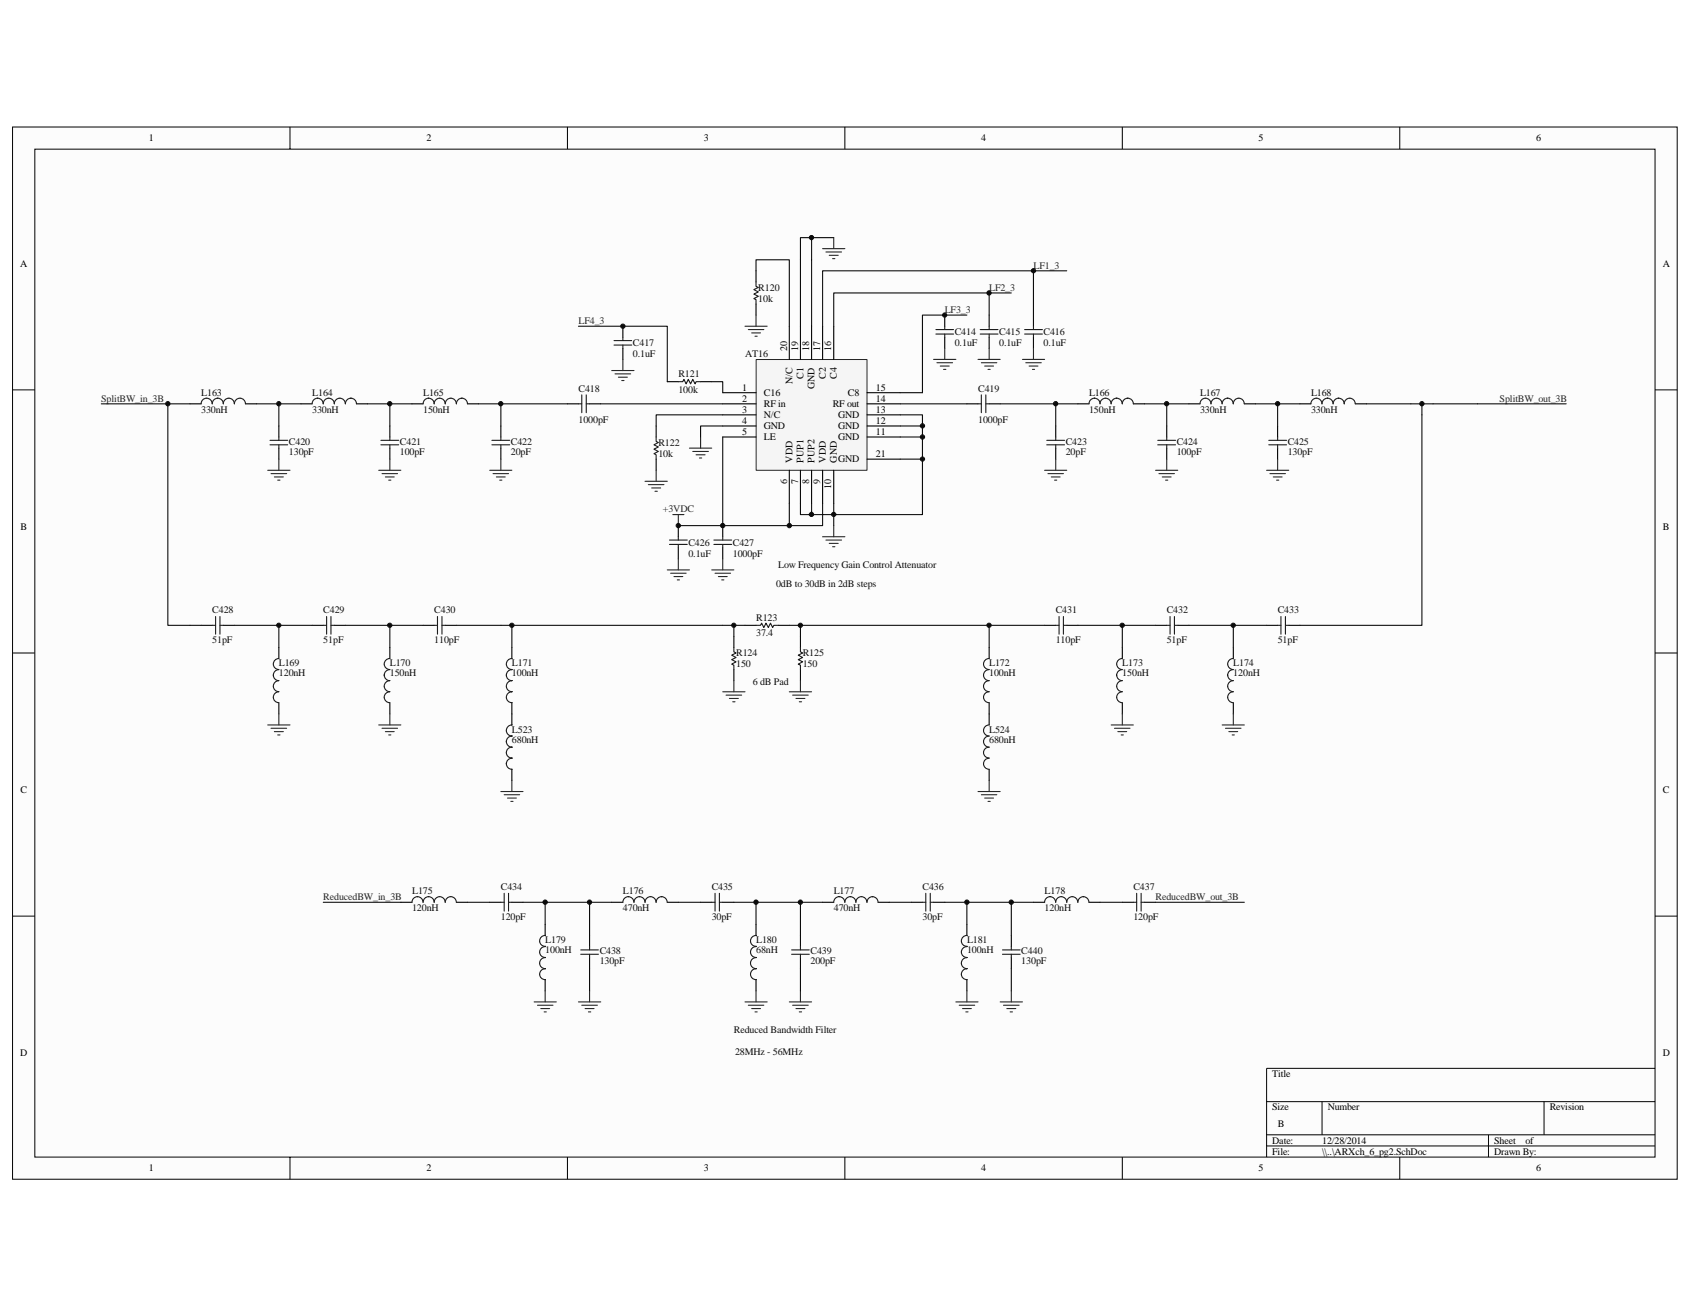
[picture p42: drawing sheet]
<svg xmlns="http://www.w3.org/2000/svg" width="279mm" height="216mm" viewBox="0 0 279 216" stroke-linecap="round" stroke-linejoin="round" font-family="sans-serif">
<defs><g id="words">
<g font-size="1.7">
<text x="24.6" y="23.3">1</text>
<text x="70.5" y="23.3">2</text>
<text x="116.4" y="23.3">3</text>
<text x="162.2" y="23.3">4</text>
<text x="208.1" y="23.3">5</text>
<text x="254" y="23.3">6</text>
<text x="3.3" y="44.2">A</text>
<text x="274.9" y="44.2">A</text>
<text x="130.1" y="58" transform="rotate(-90 130.1 58)">20</text>
<text x="131.9" y="58" transform="rotate(-90 131.9 58)">19</text>
<text x="133.8" y="58" transform="rotate(-90 133.8 58)">18</text>
<text x="135.6" y="58" transform="rotate(-90 135.6 58)">17</text>
<text x="137.4" y="58" transform="rotate(-90 137.4 58)">16</text>
<text x="122.7" y="64.6">1</text>
<text x="126.3" y="65.5">C16</text>
<text x="131" y="63.5" transform="rotate(-90 131 63.5)">N/C</text>
<text x="132.9" y="62.6" transform="rotate(-90 132.9 62.6)">C1</text>
<text x="134.7" y="64.3" transform="rotate(-90 134.7 64.3)">GND</text>
<text x="136.5" y="62.6" transform="rotate(-90 136.5 62.6)">C2</text>
<text x="138.4" y="62.6" transform="rotate(-90 138.4 62.6)">C4</text>
<text x="140.2" y="65.5">C8</text>
<text x="144.8" y="64.6">15</text>
<text x="122.7" y="66.4">2</text>
<text x="122.7" y="68.2">3</text>
<text x="122.7" y="70">4</text>
<text x="122.7" y="71.9">5</text>
<text x="126.3" y="67.3">RF in</text>
<text x="126.3" y="69.1">N/C</text>
<text x="126.3" y="71">GND</text>
<text x="137.7" y="67.3">RF out</text>
<text x="138.6" y="71">GND</text>
<text x="138.6" y="69.1">GND</text>
<text x="144.8" y="71.9">11</text>
<text x="144.8" y="70">12</text>
<text x="144.8" y="68.2">13</text>
<text x="144.8" y="66.4">14</text>
<text x="126.3" y="72.8">LE</text>
<text x="131" y="76.5" transform="rotate(-90 131 76.5)">VDD</text>
<text x="132.9" y="76.5" transform="rotate(-90 132.9 76.5)">PUP1</text>
<text x="134.7" y="76.5" transform="rotate(-90 134.7 76.5)">PUP2</text>
<text x="136.5" y="76.5" transform="rotate(-90 136.5 76.5)">VDD</text>
<text x="138.4" y="76.5" transform="rotate(-90 138.4 76.5)">GND</text>
<text x="138.6" y="72.8">GND</text>
<text x="144.8" y="75.5">21</text>
<text x="130.1" y="80" transform="rotate(-90 130.1 80)">6</text>
<text x="131.9" y="80" transform="rotate(-90 131.9 80)">7</text>
<text x="133.8" y="80" transform="rotate(-90 133.8 80)">8</text>
<text x="135.6" y="80" transform="rotate(-90 135.6 80)">9</text>
<text x="137.4" y="80.9" transform="rotate(-90 137.4 80.9)">10</text>
<text x="3.4" y="87.7">B</text>
<text x="274.9" y="87.7">B</text>
<text x="3.4" y="131.1">C</text>
<text x="274.9" y="131.1">C</text>
<text x="3.3" y="174.6">D</text>
<text x="210.3" y="178.1">Title</text>
<text x="274.9" y="174.6">D</text>
<text x="210.3" y="183.6">Size</text>
<text x="219.5" y="183.6">Number</text>
<text x="256.2" y="183.6">Revision</text>
<text x="210.3" y="189.1">Date:</text>
<text x="210.3" y="190.9">File:</text>
<text x="211.2" y="186.3">B</text>
<text x="218.6" y="190.9">\\..\ARXch_6_pg2.SchDoc</text>
<text x="218.6" y="189.1">12/28/2014</text>
<text x="247" y="190.9">Drawn By:</text>
<text x="247" y="189.1">Sheet</text>
<text x="252.2" y="189.1">of</text>
<text x="24.6" y="193.7">1</text>
<text x="70.5" y="193.7">2</text>
<text x="116.4" y="193.7">3</text>
<text x="162.2" y="193.7">4</text>
<text x="208.1" y="193.7">5</text>
<text x="254" y="193.7">6</text>
</g>
<g font-size="1.7" fill="#262626">
<text x="170.9" y="44.4">LF1_3</text>
<text x="95.7" y="53.6">LF4_3</text>
<text x="156.2" y="51.7">LF3_3</text>
<text x="163.5" y="48.1">LF2_3</text>
<text x="16.7" y="66.4">SplitBW_in_3B</text>
<text x="247.9" y="66.4">SplitBW_out_3B</text>
<text x="109.6" y="84.7">+3VDC</text>
<text x="53.4" y="148.8">ReducedBW_in_3B</text>
<text x="191.1" y="148.8">ReducedBW_out_3B</text>
</g>
<g font-size="1.7" fill="#0e0e0e">
<text x="125.4" y="49.9">10k</text>
<text x="125.4" y="48.1">R120</text>
<text x="104.6" y="59.1">0.1uF</text>
<text x="104.6" y="57.2">C417</text>
<text x="123.2" y="59.1">AT16</text>
<text x="157.8" y="57.2">0.1uF</text>
<text x="157.8" y="55.4">C414</text>
<text x="165.2" y="57.2">0.1uF</text>
<text x="165.2" y="55.4">C415</text>
<text x="172.5" y="57.2">0.1uF</text>
<text x="172.5" y="55.4">C416</text>
<text x="33.3" y="65.5">L163</text>
<text x="51.6" y="65.5">L164</text>
<text x="70" y="65.5">L165</text>
<text x="95.7" y="64.7">C418</text>
<text x="112.2" y="62.4">R121</text>
<text x="112.2" y="64.9">100k</text>
<text x="161.7" y="64.7">C419</text>
<text x="180" y="65.5">L166</text>
<text x="198.4" y="65.5">L167</text>
<text x="216.7" y="65.5">L168</text>
<text x="33.3" y="68.2">330nH</text>
<text x="51.6" y="68.2">330nH</text>
<text x="70" y="68.2">150nH</text>
<text x="95.7" y="69.9">1000pF</text>
<text x="161.7" y="69.9">1000pF</text>
<text x="180" y="68.2">150nH</text>
<text x="198.4" y="68.2">330nH</text>
<text x="216.7" y="68.2">330nH</text>
<text x="47.8" y="73.5">C420</text>
<text x="47.8" y="75.2">130pF</text>
<text x="66.1" y="73.5">C421</text>
<text x="66.1" y="75.2">100pF</text>
<text x="84.5" y="73.5">C422</text>
<text x="84.5" y="75.2">20pF</text>
<text x="108.9" y="75.5">10k</text>
<text x="108.9" y="73.7">R122</text>
<text x="176.2" y="75.2">20pF</text>
<text x="176.2" y="73.5">C423</text>
<text x="194.5" y="73.5">C424</text>
<text x="194.5" y="75.2">100pF</text>
<text x="212.9" y="75.2">130pF</text>
<text x="212.9" y="73.5">C425</text>
<text x="113.8" y="92">0.1uF</text>
<text x="113.8" y="90.2">C426</text>
<text x="121.2" y="90.2">C427</text>
<text x="121.2" y="92">1000pF</text>
<text x="128.7" y="93.9">Low Frequency Gain Control Attenuator</text>
<text x="35.1" y="101.4">C428</text>
<text x="53.4" y="101.4">C429</text>
<text x="71.8" y="101.4">C430</text>
<text x="128.3" y="97">0dB to 30dB in 2dB steps</text>
<text x="174.5" y="101.4">C431</text>
<text x="192.9" y="101.4">C432</text>
<text x="211.2" y="101.4">C433</text>
<text x="35.1" y="106.3">51pF</text>
<text x="53.4" y="106.3">51pF</text>
<text x="71.8" y="106.3">110pF</text>
<text x="125" y="105.2">37.4</text>
<text x="125" y="102.6">R123</text>
<text x="174.5" y="106.3">110pF</text>
<text x="192.9" y="106.3">51pF</text>
<text x="211.2" y="106.3">51pF</text>
<text x="46.1" y="111.8">120nH</text>
<text x="46.1" y="110.2">L169</text>
<text x="64.5" y="111.8">150nH</text>
<text x="64.5" y="110.2">L170</text>
<text x="84.6" y="111.8">100nH</text>
<text x="84.6" y="110.2">L171</text>
<text x="121.7" y="110.3">150</text>
<text x="121.7" y="108.5">R124</text>
<text x="124.5" y="113.3">6 dB Pad</text>
<text x="132.7" y="108.5">R125</text>
<text x="132.7" y="110.3">150</text>
<text x="163.5" y="111.8">100nH</text>
<text x="163.5" y="110.2">L172</text>
<text x="185.5" y="111.8">150nH</text>
<text x="185.5" y="110.2">L173</text>
<text x="203.9" y="111.8">120nH</text>
<text x="203.9" y="110.2">L174</text>
<text x="84.6" y="122.8">680nH</text>
<text x="84.6" y="121.1">L523</text>
<text x="163.5" y="122.8">680nH</text>
<text x="163.5" y="121.1">L524</text>
<text x="68.1" y="147.9">L175</text>
<text x="82.8" y="147.2">C434</text>
<text x="103" y="147.9">L176</text>
<text x="117.7" y="147.2">C435</text>
<text x="137.9" y="147.9">L177</text>
<text x="152.5" y="147.2">C436</text>
<text x="172.7" y="147.9">L178</text>
<text x="187.4" y="147.2">C437</text>
<text x="68.1" y="150.6">120nH</text>
<text x="82.8" y="152.1">120pF</text>
<text x="90.1" y="155.9">L179</text>
<text x="103" y="150.6">470nH</text>
<text x="117.7" y="152.1">30pF</text>
<text x="125" y="155.9">L180</text>
<text x="137.9" y="150.6">470nH</text>
<text x="152.5" y="152.1">30pF</text>
<text x="159.9" y="155.9">L181</text>
<text x="172.7" y="150.6">120nH</text>
<text x="187.4" y="152.1">120pF</text>
<text x="90.1" y="157.6">100nH</text>
<text x="99.1" y="159.4">130pF</text>
<text x="99.1" y="157.8">C438</text>
<text x="125" y="157.6">68nH</text>
<text x="134" y="159.4">200pF</text>
<text x="134" y="157.8">C439</text>
<text x="159.9" y="157.6">100nH</text>
<text x="168.8" y="159.4">130pF</text>
<text x="168.8" y="157.8">C440</text>
<text x="121.3" y="170.8">Reduced Bandwidth Filter</text>
<text x="121.5" y="174.4">28MHz - 56MHz</text>
</g>
</g></defs>
<path d="M2.1 21h275.2v173.9h-275.2z" fill="#fcfcfc"/>
<path d="M2.1 21h275.2v173.9h-275.2z" fill="none" stroke="#000" stroke-width=".17"/>
<path d="M5.8 24.7h267.8v166.6h-267.8z" fill="#fcfcfc"/>
<g fill="none" stroke="#000" stroke-width=".17">
<path d="M5.8 24.7h267.8v166.6h-267.8zM47.9 21v3.6M93.8 21v3.6M139.7 21v3.6M185.5 21v3.6M231.4 21v3.6M2.1 64.5h3.6M273.6 64.5h3.7M2.1 107.9h3.6M273.6 107.9h3.7M2.1 151.4h3.6M273.6 151.4h3.7"/>
<path d="M273.6 176.6h-64.2v14.7M47.9 191.3v3.6M93.8 191.3v3.6M139.7 191.3v3.6M185.5 191.3v3.6M209.4 182.1h64.2M209.4 187.6h64.2M209.4 189.4h64.2M218.6 182.1v5.5M231.4 191.3v3.6M246.1 187.6v3.7M255.3 182.1v5.5"/>
</g>
<g fill="none" stroke="#000" stroke-width=".18">
<path d="M31.4 66.8h1.9M40.6 66.8h1.8M46.1 70.4v1.8M46.1 74.1v1.8M49.8 66.8h1.8M58.9 66.8h1.9M64.5 70.4v1.8M64.5 74.1v1.8M68.1 66.8h1.9M77.3 66.8h1.8M82.8 70.4v1.8M82.8 74.1v1.8"/>
<path d="M33.3 103.4h1.8M36.9 103.4h1.9M46.1 107v1.9M46.1 116.2v1.8M51.6 103.4h1.8M55.3 103.4h1.8M64.5 107v1.9M64.5 116.2v1.8M70 103.4h1.8M73.6 103.4h1.9M84.6 107v1.9M84.6 116.2v1.8"/>
<path d="M172.7 103.4h1.8M176.4 103.4h1.8M185.5 107v1.9M185.5 116.2v1.8M191.1 103.4h1.8M194.7 103.4h1.9M203.9 107v1.9M203.9 116.2v1.8M209.4 103.4h1.8M213.1 103.4h1.8M66.3 149.2h1.8M75.5 149.2h1.8"/>
<path d="M81 149.2h1.8M84.6 149.2h1.9M90.1 152.8v1.8M97.5 154.6v1.9M97.5 158.3v1.8M101.1 149.2h1.9M110.3 149.2h1.8M115.8 149.2h1.9M119.5 149.2h1.8M125 152.8v1.8M132.3 154.6v1.9M132.3 158.3v1.8"/>
<path d="M136 149.2h1.8M145.2 149.2h1.8M150.7 149.2h1.8M154.3 149.2h1.9M159.9 152.8v1.8M167.2 154.6v1.9M167.2 158.3v1.8M170.9 149.2h1.8M180 149.2h1.9M185.5 149.2h1.9M189.2 149.2h1.9M90.1 162v1.8"/>
<path d="M125 162v1.8M159.9 162v1.8"/>
</g>
<g fill="none" stroke="#1c1c1c" stroke-width=".18">
<path d="M38.7 66.8a.91 .91 0 0 0-.9-1 .91 .91 0 0 0-.9 1 .91 .91 0 0 0-.9-1 .94 .94 0 0 0-.9 1 .91 .91 0 0 0-.9-1 .91 .91 0 0 0-.9 1M40.6 66.8a.91 .91 0 0 0-.9-1 .91 .91 0 0 0-.9 1M44.6 72.8h3M44.6 73.5h3M46.1 72.2v.6M46.1 73.5v.6M57.1 66.8a.91 .91 0 0 0-.9-1 .91 .91 0 0 0-.9 1 .92 .92 0 0 0-1-1 .92 .92 0 0 0-.9 1 .91 .91 0 0 0-.9-1 .9 .9 0 0 0-.9 1M58.9 66.8a.91 .91 0 0 0-.9-1 .9 .9 0 0 0-.9 1M63 73.5h2.9M63 72.8h2.9M64.5 72.2v.6M64.5 73.5v.6"/>
<path d="M75.4 66.8a.92 .92 0 0 0-.9-1 .92 .92 0 0 0-.9 1 .91 .91 0 0 0-.9-1 .91 .91 0 0 0-.9 1 .91 .91 0 0 0-.9-1 .9 .9 0 0 0-.9 1M77.3 66.8a.91 .91 0 0 0-.9-1 .9 .9 0 0 0-.9 1M81.3 73.5h3M81.3 72.8h3M82.8 72.2v.6M82.8 73.5v.6M35.1 103.4h.5M35.6 101.9v2.9M36.4 103.4h.5M36.4 101.9v2.9M46.1 114.4a.9 .9 0 0 0-.9 .9 .9 .9 0 0 0 .9 .9M46.1 108.9a.92 .92 0 0 0-.9 .9 .92 .92 0 0 0 .9 .9 .9 .9 0 0 0-.9 .9 .9 .9 0 0 0 .9 .9 .91 .91 0 0 0-.9 .9 .91 .91 0 0 0 .9 .9"/>
<path d="M53.4 103.4h.6M54 101.9v2.9M54.7 103.4h.6M54.7 101.9v2.9M64.5 114.4a.9 .9 0 0 0-1 .9 .9 .9 0 0 0 1 .9M64.5 108.9a.92 .92 0 0 0-1 .9 .92 .92 0 0 0 1 .9h-.1a.92 .92 0 0 0-.9 .9 .92 .92 0 0 0 1 .9 .91 .91 0 0 0-1 .9 .91 .91 0 0 0 1 .9M71.8 103.4h.5M72.3 101.9v2.9M73.1 103.4h.5M73.1 101.9v2.9M84.6 114.4a.9 .9 0 0 0-.9 .9 .9 .9 0 0 0 .9 .9M84.6 108.9a.91 .91 0 0 0-.9 .9 .91 .91 0 0 0 .9 .9 .9 .9 0 0 0-.9 .9 .9 .9 0 0 0 .9 .9 .91 .91 0 0 0-.9 .9 .91 .91 0 0 0 .9 .9"/>
<path d="M174.5 103.4h.6M175.1 101.9v2.9M175.8 103.4h.6M175.8 101.9v2.9M185.5 114.4a.9 .9 0 0 0-.9 .9 .9 .9 0 0 0 .9 .9M185.5 108.9a.92 .92 0 0 0-.9 .9 .92 .92 0 0 0 .9 .9 .92 .92 0 0 0-.9 .9 .92 .92 0 0 0 .9 .9 .91 .91 0 0 0-.9 .9 .91 .91 0 0 0 .9 .9M192.9 103.4h.5M193.4 101.9v2.9M194.2 103.4h.5M194.2 101.9v2.9M203.9 114.4a.9 .9 0 0 0-.9 .9 .9 .9 0 0 0 .9 .9M203.9 108.9a.92 .92 0 0 0-.9 .9 .92 .92 0 0 0 .9 .9 .9 .9 0 0 0-.9 .9 .92 .92 0 0 0 .9 .9 .91 .91 0 0 0-.9 .9 .91 .91 0 0 0 .9 .9"/>
<path d="M211.2 103.4h.6M211.8 101.9v2.9M212.5 103.4h.6M212.5 101.9v2.9M68.1 149.2a.92 .92 0 0 1 .9-1 .92 .92 0 0 1 .9 1M70 149.2a.92 .92 0 0 1 .9-1 .92 .92 0 0 1 .9 1 .91 .91 0 0 1 .9-1 .91 .91 0 0 1 .9 1 .92 .92 0 0 1 .9-1 .92 .92 0 0 1 .9 1M82.8 149.2h.6M83.4 147.7v2.9M84.1 149.2h.5M84.1 147.7v2.9M90.1 156.5a.9 .9 0 0 0-.9 .9 .9 .9 0 0 0 .9 .9 .91 .91 0 0 0-.9 .9 .91 .91 0 0 0 .9 .9M90.1 154.6a.9 .9 0 0 0-.9 .9 .9 .9 0 0 0 .9 .9"/>
<path d="M96 157.8h2.9M96 157h2.9M97.5 156.5v.5M97.5 157.8v.5M103 149.2a.92 .92 0 0 1 .9-1 .92 .92 0 0 1 .9 1 .92 .92 0 0 1 .9-1 .92 .92 0 0 1 .9 1 .91 .91 0 0 1 .9-1 .91 .91 0 0 1 1 1M108.5 149.2a.92 .92 0 0 1 .9-1 .92 .92 0 0 1 .9 1M117.7 149.2h.5M118.2 147.7v2.9M118.9 149.2h.6M118.9 147.7v2.9M125 156.5a.9 .9 0 0 0-.9 .9 .9 .9 0 0 0 .9 .9 .91 .91 0 0 0-.9 .9 .91 .91 0 0 0 .9 .9M125 154.6a.9 .9 0 0 0-.9 .9 .9 .9 0 0 0 .9 .9"/>
<path d="M130.9 157.8h2.9M130.9 157h2.9M132.3 156.5v.5M132.3 157.8v.5M137.8 149.2a.92 .92 0 0 1 1-1h-.1a.92 .92 0 0 1 1 1 .92 .92 0 0 1 .9-1 .92 .92 0 0 1 .9 1 .91 .91 0 0 1 .9-1 .91 .91 0 0 1 .9 1 .92 .92 0 0 1 1-1 .92 .92 0 0 1 .9 1M152.5 149.2h.6M153.1 147.7v2.9M153.8 149.2h.5M153.8 147.7v2.9M159.9 156.5a.9 .9 0 0 0-1 .9 .9 .9 0 0 0 1 .9 .91 .91 0 0 0-1 .9 .91 .91 0 0 0 1 .9M159.9 154.6a.9 .9 0 0 0-1 .9 .9 .9 0 0 0 1 .9M165.7 157.8h3"/>
<path d="M165.7 157h3M167.2 156.5v.5M167.2 157.8v.5M172.7 149.2a.92 .92 0 0 1 .9-1 .92 .92 0 0 1 .9 1M174.5 149.2a.91 .91 0 0 1 1-1 .91 .91 0 0 1 .9 1 .91 .91 0 0 1 .9-1 .91 .91 0 0 1 .9 1M178.2 149.2a.92 .92 0 0 1 .9-1 .92 .92 0 0 1 .9 1M187.4 149.2h.5M187.9 147.7v2.9M188.7 149.2h.5M188.7 147.7v2.9M90.1 160.1a.9 .9 0 0 0-.9 .9 .9 .9 0 0 0 .9 .9M125 160.1a.9 .9 0 0 0-.9 .9 .9 .9 0 0 0 .9 .9"/>
<path d="M159.9 160.1a.9 .9 0 0 0-1 .9 .9 .9 0 0 0 1 .9"/>
</g>
<g fill="none" stroke="#262626" stroke-width=".18">
<path d="M44.3 77.7h3.6M44.8 78.3h2.6M45.4 78.8h1.4M45.9 79.4h.4M46.1 75.9v1.8M62.6 77.7h3.7M63.2 78.3h2.5M63.7 78.8h1.5M64.3 79.4h.3M64.5 75.9v1.8M81 77.7h3.6M81.5 78.3h2.6"/>
<path d="M82.1 78.8h1.4M82.6 79.4h.4M82.8 75.9v1.8M44.3 119.8h3.6M46.1 118v1.8M62.6 119.8h3.7M64.5 118v1.8M183.7 119.8h3.7M185.5 118v1.8M202.1 119.8h3.6M203.9 118v1.8M44.8 120.4h2.6"/>
<path d="M45.4 120.9h1.4M45.9 121.5h.4M63.2 120.4h2.5M63.7 120.9h1.5M64.3 121.5h.3M82.8 130.9h3.7M83.4 131.4h2.5M83.9 131.9h1.5M84.5 132.5h.3M84.6 129v1.9M184.3 120.4h2.5M184.8 120.9h1.5"/>
<path d="M185.4 121.5h.3M202.6 120.4h2.6M203.2 120.9h1.4M203.7 121.5h.4M88.3 165.6h3.7M88.9 166.2h2.5M89.4 166.7h1.5M90 167.3h.3M90.1 163.8v1.8M95.6 165.6h3.7M96.2 166.2h2.6M96.7 166.7h1.5"/>
<path d="M97.3 167.3h.4M97.5 163.8v1.8M123.2 165.6h3.6M123.7 166.2h2.6M124.3 166.7h1.4M124.8 167.3h.4M125 163.8v1.8M130.5 165.6h3.7M131 166.2h2.6M131.6 166.7h1.5M132.1 167.3h.4M132.3 163.8v1.8"/>
<path d="M158 165.6h3.7M158.6 166.2h2.5M159.1 166.7h1.5M159.7 167.3h.3M159.9 163.8v1.8M165.4 165.6h3.6M165.9 166.2h2.6M166.5 166.7h1.4M167 167.3h.4M167.2 163.8v1.8"/>
</g>
<g fill="none" stroke="#0e0e0e" stroke-width=".18">
<path d="M16.7 66.8h14.7M42.4 66.8h3.7v3.6M46.1 66.8h3.7M60.8 66.8h3.7v3.6M64.5 66.8h3.6M79.1 66.8h3.7v3.6M82.8 66.8h11M31.4 103.4h1.9M38.8 103.4h12.8M46.1 103.4v3.6M57.1 103.4h12.9M64.5 103.4v3.6"/>
<path d="M75.5 103.4h7.3M178.2 103.4h12.9M185.5 103.4v3.6M196.6 103.4h12.8M203.9 103.4v3.6M53.4 149.2h12.9M77.3 149.2h3.7M86.5 149.2h14.6M90.1 149.2v3.6M97.5 149.2v5.4M112.1 149.2h3.7M121.3 149.2h14.7"/>
<path d="M125 149.2v3.6M132.3 149.2v5.4M147 149.2h3.7M156.2 149.2h14.7M159.9 149.2v3.6M167.2 149.2v5.4M181.9 149.2h3.6M191.1 149.2h14.6M97.5 160.1v3.7M132.3 160.1v3.7M167.2 160.1v3.7"/>
</g>
<path d="M125 59.5h18.3v18.2h-18.3z" fill="#f5f5f5"/>
<path d="M125 59.4h18.3v18.3h-18.3z" fill="none" stroke="#262626" stroke-width=".17"/>
<g fill="none" stroke="#000" stroke-width=".18">
<path d="M103 53.9v1.9M103 57.6v1.8M125 44.8v1.8M125 50.3v1.8M130.5 53.9v5.5M132.3 53.9v5.5M134.2 53.9v5.5M136 53.9v5.5M137.8 53.9v5.5M156.2 52.1v1.8M156.2 55.8v1.8M163.5 52.1v1.8"/>
<path d="M163.5 55.8v1.8M170.9 52.1v1.8M170.9 55.8v1.8M93.8 66.8h1.8M97.5 66.8h1.8M108.5 70.4v1.8M108.5 75.9v1.8M110.3 63.1h1.8M115.8 63.1h1.9M119.5 64.9h5.5M119.5 66.8h5.5M119.5 68.6h5.5"/>
<path d="M119.5 70.4h5.5M119.5 72.2h5.5M130.5 77.7v5.5M132.3 77.7v5.5M134.2 77.7v5.5M136 77.7v5.5M137.8 77.7v5.5M143.3 64.9h5.5M143.3 66.8h5.5M143.3 68.6h5.5M143.3 70.4h5.5M143.3 72.2h5.5"/>
<path d="M143.3 75.9h5.5M159.9 66.8h1.8M163.5 66.8h1.9M174.5 70.4v1.8M174.5 74.1v1.8M178.2 66.8h1.8M187.4 66.8h1.8M192.9 70.4v1.8M192.9 74.1v1.8M196.6 66.8h1.8M205.7 66.8h1.9M211.2 70.4v1.8"/>
<path d="M211.2 74.1v1.8M214.9 66.8h1.8M224.1 66.8h1.8M112.1 86.9v1.8M112.1 90.6v1.8M119.5 86.9v1.8M119.5 90.6v1.8M84.6 118v1.8M121.3 105.2v1.8M121.3 110.7v1.8M123.2 103.4h1.8M128.7 103.4h1.8"/>
<path d="M132.3 105.2v1.8M132.3 110.7v1.8M163.5 107v1.9M163.5 116.2v3.6M84.6 127.2v1.8M163.5 127.2v1.8"/>
</g>
<g fill="none" stroke="#1c1c1c" stroke-width=".18">
<path d="M101.5 57h2.9M101.5 56.3h2.9M103 55.8v.5M103 57v.6M125 46.6v.7l.4 .2-.8 .4 .8 .4-.8 .3 .8 .4-.8 .4 .4 .1v.8M154.7 55.2h2.9M154.7 54.5h2.9M156.2 53.9v.6M156.2 55.2v.6M162.1 55.2h2.9M162.1 54.5h2.9M163.5 53.9v.6"/>
<path d="M163.5 55.2v.6M169.4 55.2h2.9M169.4 54.5h2.9M170.9 53.9v.6M170.9 55.2v.6M95.6 66.8h.6M96.2 65.3v2.9M96.9 66.8h.6M96.9 65.3v2.9M108.5 72.2v.8l.3 .2-.7 .3 .7 .4-.7 .4 .7 .3-.7 .4 .4 .2v.7M112.1 63.1h.8l.2-.4 .3 .8 .4-.8 .4 .8 .3-.8 .4 .8 .2-.4h.7M161.7 66.8h.5"/>
<path d="M162.2 65.3v2.9M163 66.8h.5M163 65.3v2.9M173.1 73.5h2.9M173.1 72.8h2.9M174.5 72.2v.6M174.5 73.5v.6M183.7 66.8a.91 .91 0 0 0-.9-1 .91 .91 0 0 0-.9 1 .91 .91 0 0 0-.9-1 .9 .9 0 0 0-1 1M187.4 66.8a.91 .91 0 0 0-.9-1 .94 .94 0 0 0-1 1 .91 .91 0 0 0-.9-1 .9 .9 0 0 0-.9 1M191.4 72.8h3M191.4 73.5h3M192.9 72.2v.6"/>
<path d="M192.9 73.5v.6M202 66.8a.92 .92 0 0 0-.9-1 .92 .92 0 0 0-.9 1 .9 .9 0 0 0-.9-1 .9 .9 0 0 0-.9 1M205.7 66.8a.91 .91 0 0 0-.9-1 .91 .91 0 0 0-.9 1 .91 .91 0 0 0-.9-1 .9 .9 0 0 0-.9 1M209.8 72.8h2.9M209.8 73.5h2.9M211.2 72.2v.6M211.2 73.5v.6M220.4 66.8a.91 .91 0 0 0-.9-1 .94 .94 0 0 0-1 1 .91 .91 0 0 0-.9-1 .91 .91 0 0 0-.9 1M224 66.8a.91 .91 0 0 0-.9-1 .91 .91 0 0 0-.9 1 .91 .91 0 0 0-.9-1 .9 .9 0 0 0-.9 1M110.7 90h2.9M110.7 89.3h2.9M112.1 88.7v.6"/>
<path d="M112.1 90v.6M118 90h3M118 89.3h3M119.5 88.7v.6M119.5 90v.6M84.6 119.8a.91 .91 0 0 0-.9 1 .91 .91 0 0 0 .9 .9 .9 .9 0 0 0-.9 .9 .9 .9 0 0 0 .9 .9M121.3 107v.8l.4 .2-.7 .3 .7 .4-.7 .4 .7 .3-.7 .4 .3 .2v.7M125 103.4h.7l.2-.4 .4 .7 .3-.7 .4 .7 .4-.7 .3 .7 .2-.3h.8M132.3 107v.8l.4 .2-.7 .3 .7 .4-.7 .4 .7 .3-.7 .4 .3 .2v.7M163.5 114.4a.9 .9 0 0 0-.9 .9 .9 .9 0 0 0 .9 .9M163.5 108.9a.92 .92 0 0 0-.9 .9 .92 .92 0 0 0 .9 .9 .9 .9 0 0 0-.9 .9 .92 .92 0 0 0 .9 .9 .91 .91 0 0 0-.9 .9 .91 .91 0 0 0 .9 .9M163.5 119.8a.92 .92 0 0 0-.9 1 .92 .92 0 0 0 .9 .9 .9 .9 0 0 0-.9 .9 .92 .92 0 0 0 .9 .9"/>
<path d="M84.6 125.3a.9 .9 0 0 0-.9 1 .9 .9 0 0 0 .9 .9M84.6 123.5a.89 .89 0 0 0-.9 .9 .89 .89 0 0 0 .9 .9M163.5 125.3a.9 .9 0 0 0-.9 1 .92 .92 0 0 0 .9 .9M163.5 123.5a.89 .89 0 0 0-.9 .9 .89 .89 0 0 0 .9 .9"/>
</g>
<g fill="none" stroke="#0e0e0e" stroke-width=".18">
<path d="M134.2 39.3v14.6M137.8 39.3h-5.5v14.6M95.6 53.9h14.7v9.2M125 44.8v-1.9h5.5v11M159.9 52.1h-7.4v12.8h-3.7M163.5 52.1v-3.7h-25.7v5.5M163.5 48.4h3.7M170.9 44.8v7.3M176.4 44.8h-40.4v9.1M27.7 66.8v36.6h3.7M99.3 66.8h20.2M117.7 63.1h1.8v1.8"/>
<path d="M119.5 70.4h-3.7v1.8M119.5 68.6h-11v1.8M119.5 72.2v14.7M148.8 68.6h3.7v16.5h-20.2v-1.9M148.8 66.8h11.1M148.8 70.4h3.7M148.8 72.2h3.7M148.8 75.9h3.7M165.4 66.8h9.1v3.6M174.5 66.8h3.7M189.2 66.8h3.7v3.6M192.9 66.8h3.7"/>
<path d="M207.6 66.8h3.6v3.6M211.2 66.8h3.7M225.9 66.8h33M235.1 66.8v36.6h-20.2M130.5 83.2v3.7M134.2 83.2v1.9M136 83.2v3.7h-23.9M137.8 83.2v3.7M82.8 103.4h1.8v3.6M84.6 103.4h38.6M121.3 103.4v1.8M130.5 103.4h1.8v1.8"/>
<path d="M132.3 103.4h31.2M172.7 103.4h-9.2v3.6"/>
</g>
<g fill="none" stroke="#262626" stroke-width=".18">
<path d="M137.8 39.3v1.8M103 59.4v1.9M123.2 53.9h3.6M123.7 54.5h2.6M124.3 55h1.4M124.8 55.6h.4M125 52.1v1.8M136 41.1h3.7M136.5 41.7h2.6M137.1 42.2h1.5M137.6 42.8h.4M154.3 59.4h3.7"/>
<path d="M154.9 60h2.6M156.2 57.6v1.8M161.7 59.4h3.7M162.2 60h2.6M163.5 57.6v1.8M169 59.4h3.7M169.6 60h2.5M170.9 57.6v1.8M101.1 61.3h3.7M101.7 61.8h2.6M102.2 62.4h1.5M102.8 62.9h.4"/>
<path d="M106.6 79.6h3.7M108.5 77.7v1.9M114 74.1h3.7M114.5 74.6h2.6M115.1 75.2h1.5M115.6 75.7h.4M115.8 72.2v1.9M155.4 60.5h1.5M156 61.1h.4M162.8 60.5h1.5M163.3 61.1h.4M170.1 60.5h1.5"/>
<path d="M170.7 61.1h.3M172.7 77.7h3.7M173.2 78.3h2.6M173.8 78.8h1.5M174.3 79.4h.4M174.5 75.9v1.8M191.1 77.7h3.6M191.6 78.3h2.6M192.2 78.8h1.4M192.7 79.4h.4M192.9 75.9v1.8M209.4 77.7h3.7"/>
<path d="M210 78.3h2.5M210.5 78.8h1.5M211.1 79.4h.3M211.2 75.9v1.8M107.2 80.1h2.6M107.7 80.7h1.5M108.3 81.2h.4M110.3 94.2h3.7M110.9 94.8h2.5M111.2 85.1h1.9M111.4 95.3h1.5M112 95.9h.3"/>
<path d="M112.1 85.1v1.8M112.1 92.4v1.8M117.7 94.2h3.6M118.2 94.8h2.6M118.8 95.3h1.4M119.3 95.9h.4M119.5 92.4v1.8M136 88.7h3.7M136.5 89.3h2.6M137.1 89.8h1.5M137.6 90.4h.4M137.8 86.9v1.8"/>
<path d="M119.5 114.4h3.7M120 114.9h2.6M120.6 115.5h1.5M121.1 116h.4M121.3 112.5v1.9M130.5 114.4h3.7M131 114.9h2.6M131.6 115.5h1.5M132.1 116h.4M132.3 112.5v1.9M161.7 130.9h3.7M162.2 131.4h2.6"/>
<path d="M162.8 131.9h1.5M163.3 132.5h.4M163.5 129v1.9"/>
</g>
<g fill="#0e0e0e" stroke="#0e0e0e" stroke-width=".17">
<circle cx="27.7" cy="66.7" r=".36"/>
<circle cx="46.1" cy="103.4" r=".35"/>
<circle cx="46.1" cy="66.7" r=".35"/>
<circle cx="64.4" cy="103.4" r=".35"/>
<circle cx="64.4" cy="66.7" r=".36"/>
<circle cx="82.8" cy="66.7" r=".36"/>
<circle cx="84.6" cy="103.4" r=".36"/>
<circle cx="90.1" cy="149.1" r=".36"/>
<circle cx="97.5" cy="149.1" r=".36"/>
<circle cx="103" cy="53.9" r=".36"/>
<circle cx="112.1" cy="86.9" r=".36"/>
<circle cx="119.5" cy="86.9" r=".36"/>
<circle cx="121.3" cy="103.4" r=".35"/>
<circle cx="125" cy="149.1" r=".36"/>
<circle cx="130.5" cy="86.9" r=".36"/>
<circle cx="132.3" cy="149.1" r=".36"/>
<circle cx="132.3" cy="103.4" r=".35"/>
<circle cx="134.2" cy="85" r=".35"/>
<circle cx="134.2" cy="39.3" r=".35"/>
<circle cx="137.8" cy="85" r=".36"/>
<circle cx="152.5" cy="75.9" r=".35"/>
<circle cx="152.5" cy="72.2" r=".36"/>
<circle cx="152.5" cy="70.4" r=".36"/>
<circle cx="156.2" cy="52.1" r=".35"/>
<circle cx="159.8" cy="149.1" r=".36"/>
<circle cx="163.5" cy="103.4" r=".35"/>
<circle cx="163.5" cy="48.4" r=".36"/>
<circle cx="167.2" cy="149.1" r=".36"/>
<circle cx="170.9" cy="44.8" r=".35"/>
<circle cx="174.5" cy="66.7" r=".36"/>
<circle cx="185.5" cy="103.4" r=".35"/>
<circle cx="192.9" cy="66.7" r=".36"/>
<circle cx="203.9" cy="103.4" r=".35"/>
<circle cx="211.2" cy="66.7" r=".36"/>
<circle cx="235.1" cy="66.7" r=".36"/>
</g>
<use href="#words"/>
</svg>
